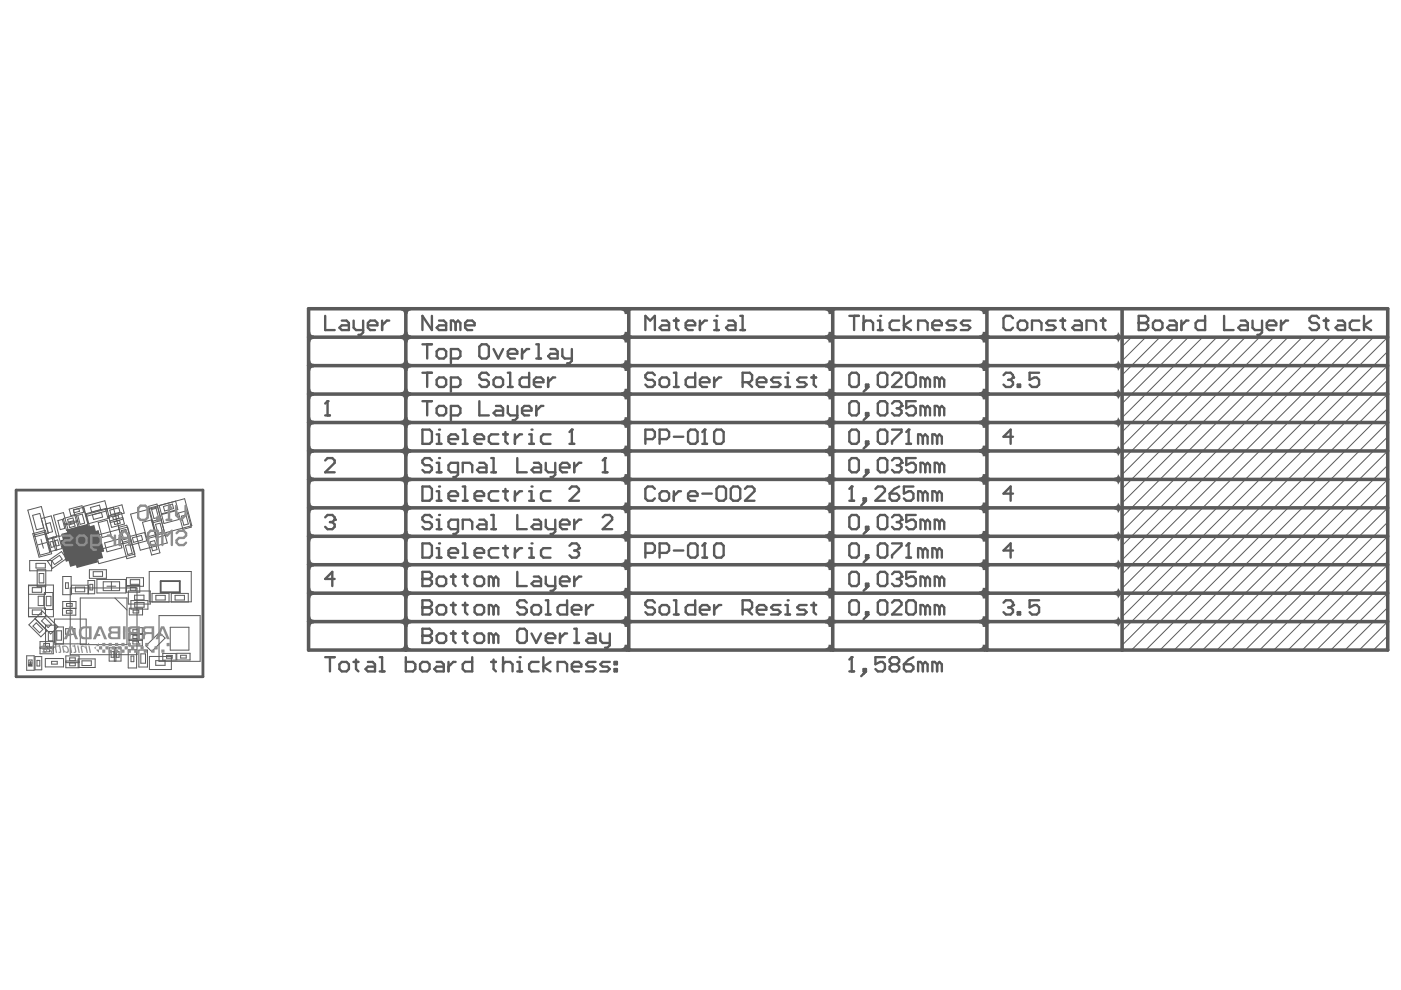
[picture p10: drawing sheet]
<svg xmlns="http://www.w3.org/2000/svg" width="297mm" height="210mm" viewBox="0 0 297 210" stroke-linecap="round" stroke-linejoin="round" font-family="sans-serif">
<g fill="none" stroke="#5a5a5a" stroke-width=".21">
<path d="M6.9 113.2l2.7-.8 1.4 5-2.7 .7zM8.7 114.3l.5 1.9M9.9 115l-1.9 .5M10 114.2l2.4-.6 .7 2.7-2.4 .7zM10.1 119l2.9-2.1 1.1 1.5-3 2.1zM11 114l.8 2.7M11.3 113.9l.8 2.7M13.4 109.9l2.7-.7 .7 2.5-2.7 .8zM14.7 108l2.7-.8 .3 1.4-2.7 .7zM16.5 110.4l-2.8 .7M16.5 110.6l-2.7 .7M22.4 108l3.5-1 .4 1.8-3.5 .9z"/>
<path d="M23 109.4l2.7-.7 .7 2.4-2.7 .7zM26 109.7l-2.7 .7M26.1 110.1l-2.7 .7M27.2 113.8l3.5-.9 .4 1.8-3.5 .9zM27.7 114.5l-1.7 .5 .9 3.5 1.8-.5-1.8-6.6-1.8 .4 1 3.5 1.7-.5M31.2 114.2l1.8-.5 .9 3.5-1.8 .5zM31.5 107.3l1.8-.4 1.8 6.6-1.8 .5zM33.8 107.2l3.4-.9 .5 1.7-3.5 1zM34.1 110l-1.7 .5M34.2 110.4l-1.7 .4M37.9 108.8l1.7-.5 .9 3.5-1.7 .4zM5.7 139h1.5v3.1h-1.5z"/>
<path d="M6 128.9h3.6v1.8h-3.6zM6 124.2h3.6v1.8h-3.6zM6.1 132.5l1.3-1.3 2.6 2.5-1.3 1.3zM7.4 139.2h1.5v2.8h-1.5zM7.9 120.8h1.8v3.6h-1.8zM8.5 136h2.8v2.6h-2.8zM8.5 137.5h2.8M8.5 137.2h2.8M9.4 125.6h1.8v3.6h-1.8zM11.6 132.9h1.8v3.6h-1.8zM13.3 129h2.8v1.4h-2.8zM13.3 127.5h2.8v1.5h-2.8z"/>
<path d="M14 139.1h2.8v2.5h-2.8zM16.6 139.7h3.6v1.8h-3.6zM18.6 125.9v-2.8h1.5v2.8h-4.9v-1.8h3.6v1.8M19 120.8h3.6v1.8h-3.6zM20.5 122.9h6.2v2.8h-6.2zM22.7 124.3h1.9M23.1 137.4h2.6v2.8h-2.6zM23.6 123.4v1.8M24.2 137.4v2.8M24.6 137.4v2.8M26.8 124.1h2.8v1.5h-2.8v-3.1h3.6v1.8h-3.6M27.4 133.1h2.8v3.9h-2.8z"/>
<path d="M27.4 135.5h2.8M27.4 134.4h2.8M27.4 135.8h2.8M27.4 134.5h2.8M27.4 129h2.8v1.4h-2.8zM27.8 127.3h3.6v1.9h-3.6zM29.4 137.8h1.9v3.6h-1.9zM31.7 139.2h4.6v2.8h-4.6zM32.2 125.8h3.6v1.8h-3.6zM33.7 130.5h8.7v9.7h-8.7zM34.5 138.5h2.8v1.5h-2.8zM36.3 125.8h3.6v1.8h-3.6z"/>
<path d="M37.5 138.5h2.8v1.4h-2.8zM6.1 140.6h.7M6.4 140.2v.7M14 140.2h2.8M14 140.5h2.8"/>
</g>
<path d="M13.2 113.3l1.2-.3-.1-.6 4.2-1.1 .1 .5 1.3-.3 .3 1.2 .6-.1 1.1 4.2-.6 .2 .4 1.2-1.3 .3 .2 .6-4.2 1.1-.2-.5-1.2 .3-.4-1.2-.5 .1-1.2-4.2 .6-.2z" fill="#5a5a5a"/>
<path d="M13.2 113.3l1.2-.3-.1-.6 4.2-1.1 .1 .5 1.3-.3 .3 1.2 .6-.1 1.1 4.2-.6 .2 .4 1.2-1.3 .3 .2 .6-4.2 1.1-.2-.5-1.2 .3-.4-1.2-.5 .1-1.2-4.2 .6-.2z" fill="none" stroke="#5a5a5a" stroke-width=".3"/>
<g fill="none" stroke="#5a5a5a" stroke-width=".21">
<path d="M6.3 118.8h4.6v2.2h-4.6zM7.3 113.4l2.1-.6 1.2 4.3-2.1 .6-2.6-9.5 2.9-.8 1.5 5.6-2.9 .8M8.8 109.9l2.1-.5 1.2 4.5-2.1 .5zM10.6 114.9l.5-.1 .4 1.1-.6 .2zM11 118.9l1.6-1.1 .6 .8-1.6 1.1zM11.4 109.2l2.1-.5 1.2 4.5-2.1 .5zM11.7 114.6l.5-.1 .3 1.1-.5 .2zM14.3 110.1l1.2-.3 .1 .6-1.1 .3zM14.6 111.3l1.2-.3 .1 .5-1.1 .4zM15.6 108.1l1.1-.3 .2 .6-1.2 .3zM15.6 108.1l2.1-.5 1.2 4.5-2.1 .5zM17.7 107.4l4.5-1.2 1 3.6-4.5 1.3z"/>
<path d="M18.3 109.1l5.7-1.6 2.1 7.7-5.7 1.5zM19.4 113.8l7.7-2 1.5 5.7-7.7 2zM22.6 107.7l-4.5 1.3M22.8 108.3l-4.5 1.2M23.3 108.2l1.9-.5 .2 .9-1.9 .5zM23.9 109.6l1.2-.3 .1 .6-1.1 .3zM24.2 110.6l1.1-.3 .2 .6-1.2 .3zM25.7 112.5l1-.2 .5 1.9-1 .2zM26.6 115.7l.9-.3 .5 1.9-.9 .3zM27.7 109l5.7-1.5 2.1 7.6-5.8 1.6zM28.1 114l1.9-.5 .2 1-1.9 .5zM31.5 107.8l7.6-2.1 1.6 5.8-7.7 2z"/>
<path d="M31.8 114.9l1-.3 .5 1.9-1 .3zM32.1 108l1-.2 .5 1.9-1 .2zM33 111.2l.9-.3 .5 1.9-.9 .3zM34.6 107.4l2-.5 .2 .9-1.9 .5zM38.5 109.4l.9-.2 .5 1.9-.9 .3zM6.1 124h5.2v6.8h-5.2zM6.1 139.9h.7v1.3h-.7zM6.8 129.3h2v1h-2zM6.8 124.6h2v1h-2zM7 132.8l.7-.7 1.4 1.4-.7 .7zM7.4 131.1l1.6-1.5 3.3 3.3-1.6 1.5zM8.3 121.6h1v2h-1z"/>
<path d="M9.3 136.4h1.2v.6h-1.2zM9.3 137.6h1.2v.6h-1.2zM9.6 139.6h3.9v1.8h-3.9zM9.7 132.6h2.1v4.6h-2.1zM9.8 126.4h1v2h-1zM11.5 131.3h6.8v5.2h-6.8zM12 133.7h1v2h-1zM13.3 122.2h1.8v3.9h-1.8zM14.1 129.4h1.2v.6h-1.2zM14.1 128h1.2v.5h-1.2zM14.8 139.5h1.2v.6h-1.2zM14.9 124.7h14.1v14.1h-14.1z"/>
<path d="M16 124.5h2v1h-2zM19.1 123.9h.6v1.2h-.6zM19.8 121.2h1.9v1h-1.9zM21.9 123.4h3.5v1.8h-3.5zM23.6 138.2h.6v1.2h-.6zM24.6 138.2h.6v1.2h-.6zM27.2 137.8h1.8v3.8h-1.8zM27.2 125.3h4.7v2.8h-4.7zM27.6 122.9h2v1h-2zM27.6 124.6h1.2v.5h-1.2zM28.2 135.9h1.2v.6h-1.2zM28.2 133.5h1.2v.6h-1.2z"/>
<path d="M28.2 134.8h1.2v.6h-1.2zM28.2 129.4h1.2v.6h-1.2zM28.6 127.8h2v.9h-2zM29.9 138.6h.9v2h-.9zM31 136.9l2.8-2.8 1.2 1.2-2.8 2.8zM31.6 121.2h9v6.4h-9zM33 126.2h2v1h-2zM35.3 139h1.2v.6h-1.2zM36.1 133h4v4.8h-4zM37.1 126.2h2v1h-2zM38.3 138.9h1.2v.6h-1.2zM7.8 140h.6v1.2h-.6z"/>
<path d="M14.8 140.6h1.2v.6h-1.2zM17.4 140.1h2v1h-2zM33 140.1h2v1h-2z"/>
</g>
<path d="M6.1 140.8h.7v.4h-.7z" fill-rule="evenodd" fill="#5a5a5a"/>
<g fill="none" stroke="#5a5a5a" stroke-width=".21">
<path d="M6.9 109.3l1.5-.4 .9 3-1.6 .4zM7.6 119.4h2v1h-2zM9.7 111.1l.9-.3 .5 1.9-.9 .3zM12.3 110.4l.9-.3 .5 1.9-.9 .3zM13.8 113.7l5.7-1.6 1.6 5.7-5.8 1.6zM16.2 113l-1.8 3.1M16.5 109.3l.9-.3 .6 1.9-1 .3zM19.2 107.6l1.9-.5 .2 1-1.9 .5zM19.6 109.2l1.9-.5 .3 .9-2 .5zM20.8 110.8l1.9-.5 .9 3.2-1.9 .5zM22.2 115.1l3.1-.8 .5 1.9-3.1 .8zM30.2 110.7l1.9-.5 .8 3.2-1.8 .5z"/>
<path d="M34.3 109.1l3.1-.8 .5 1.8-3.1 .9zM8.1 126.4h1.2v2h-1.2zM8.8 131.7l.7-.7 1.4 1.4-.7 .7zM10.3 133.9h.9v2h-.9zM13.9 123.6h.6v1.2h-.6zM13.9 133.3h2v1.2h-2zM17 126.8h9.9v9.9h-9.9zM24.4 126.8l2.5 2.5M27.8 139.1h.6v1.2h-.6zM28.5 126.2h2v1h-2zM10.9 140.2h1.2v.6h-1.2z"/>
</g>
<path d="M34.1 123.2h4v2.4h-4z" fill="none" stroke="#5a5a5a" stroke-width=".39"/>
<g fill="#5a5a5a">
<path d="M65.8 124.6a.67 .67 0 0 0 .8 .8v.7a.67 .67 0 0 0-.8 .8l-.8-1.1z"/>
<path d="M84.9 119.4a.67 .67 0 0 0 .8-.8h.7a.67 .67 0 0 0 .8 .8v.7a.67 .67 0 0 0-.8 .8h-.7a.67 .67 0 0 0-.8-.8z"/>
<path d="M65.8 118.6a.67 .67 0 0 0 .8 .8v.7a.67 .67 0 0 0-.8 .8l-.8-1.2z"/>
<path d="M131.7 125.4a.67 .67 0 0 0 .7-.8h.8a.67 .67 0 0 0 .7 .8v.7a.67 .67 0 0 0-.7 .8h-.8a.67 .67 0 0 0-.7-.8z"/>
<path d="M84.9 125.4a.67 .67 0 0 0 .8-.8h.7a.67 .67 0 0 0 .8 .8v.7a.67 .67 0 0 0-.8 .8h-.7a.67 .67 0 0 0-.8-.8z"/>
<path d="M131.7 119.4a.67 .67 0 0 0 .7-.8h.8a.67 .67 0 0 0 .7 .8v.7a.67 .67 0 0 0-.7 .8h-.8a.67 .67 0 0 0-.7-.8z"/>
<path d="M84.9 107.3a.67 .67 0 0 0 .8-.8h.7a.67 .67 0 0 0 .8 .8v.8a.67 .67 0 0 0-.8 .7h-.7a.67 .67 0 0 0-.8-.7z"/>
<path d="M84.9 101.3a.67 .67 0 0 0 .8-.8h.7a.67 .67 0 0 0 .8 .8v.7a.67 .67 0 0 0-.8 .8h-.7a.67 .67 0 0 0-.8-.8z"/>
<path d="M65.8 100.5a.67 .67 0 0 0 .8 .8v.7a.67 .67 0 0 0-.8 .8l-.8-1.2z"/>
<path d="M131.7 107.3a.67 .67 0 0 0 .7-.8h.8a.67 .67 0 0 0 .7 .8v.8a.67 .67 0 0 0-.7 .7h-.8a.67 .67 0 0 0-.7-.7z"/>
<path d="M131.7 101.3a.67 .67 0 0 0 .7-.8h.8a.67 .67 0 0 0 .7 .8v.7a.67 .67 0 0 0-.7 .8h-.8a.67 .67 0 0 0-.7-.8z"/>
<path d="M65.8 106.5a.67 .67 0 0 0 .8 .8v.8a.67 .67 0 0 0-.8 .7l-.8-1.1z"/>
<path d="M65.8 112.6a.67 .67 0 0 0 .8 .7v.8a.67 .67 0 0 0-.8 .7l-.8-1.1z"/>
<path d="M84.9 113.3a.67 .67 0 0 0 .8-.7h.7a.67 .67 0 0 0 .8 .7v.8a.67 .67 0 0 0-.8 .7h-.7a.67 .67 0 0 0-.8-.7z"/>
<path d="M131.7 113.3a.67 .67 0 0 0 .7-.7h.8a.67 .67 0 0 0 .7 .7v.8a.67 .67 0 0 0-.7 .7h-.8a.67 .67 0 0 0-.7-.7z"/>
<path d="M84.9 131.4a.67 .67 0 0 0 .8-.7h.7a.67 .67 0 0 0 .8 .7v.8a.67 .67 0 0 0-.8 .7h-.7a.67 .67 0 0 0-.8-.7z"/>
<path d="M131.7 131.4a.67 .67 0 0 0 .7-.7h.8a.67 .67 0 0 0 .7 .7v.8a.67 .67 0 0 0-.7 .7h-.8a.67 .67 0 0 0-.7-.7z"/>
<path d="M131.7 137.5a.67 .67 0 0 0 .7-.8h.8a.67 .67 0 0 0 .7 .8l-1.1 .7z"/>
<path d="M65.8 130.7a.67 .67 0 0 0 .8 .7v.8a.67 .67 0 0 0-.8 .7l-.8-1.1z"/>
<path d="M84.9 137.5a.67 .67 0 0 0 .8-.8h.7a.67 .67 0 0 0 .8 .8l-1.2 .7z"/>
<path d="M131.7 89.2a.67 .67 0 0 0 .7-.7h.8a.67 .67 0 0 0 .7 .7v.8a.67 .67 0 0 0-.7 .7h-.8a.67 .67 0 0 0-.7-.7z"/>
<path d="M84.9 89.2a.67 .67 0 0 0 .8-.7h.7a.67 .67 0 0 0 .8 .7v.8a.67 .67 0 0 0-.8 .7h-.7a.67 .67 0 0 0-.8-.7z"/>
<path d="M65.8 88.5a.67 .67 0 0 0 .8 .7v.8a.67 .67 0 0 0-.8 .7l-.8-1.1z"/>
<path d="M207.6 77.1a.67 .67 0 0 0 .8-.7h.7a.67 .67 0 0 0 .8 .7v.8a.67 .67 0 0 0-.8 .8h-.7a.67 .67 0 0 0-.8-.8z"/>
<path d="M207.6 71.1a.67 .67 0 0 0 .8-.7h.7a.67 .67 0 0 0 .8 .7v.8a.67 .67 0 0 0-.8 .7h-.7a.67 .67 0 0 0-.8-.7z"/>
<path d="M236.3 71.1a.67 .67 0 0 0 .7-.7l.8 1.1-.8 1.1a.67 .67 0 0 0-.7-.7z"/>
<path d="M207.6 83.2a.67 .67 0 0 0 .8-.8h.7a.67 .67 0 0 0 .8 .8v.7a.67 .67 0 0 0-.8 .8h-.7a.67 .67 0 0 0-.8-.8z"/>
<path d="M236.3 77.1a.67 .67 0 0 0 .7-.7l.8 1.1-.8 1.2a.67 .67 0 0 0-.7-.8z"/>
<path d="M236.3 83.2a.67 .67 0 0 0 .7-.8l.8 1.2-.8 1.1a.67 .67 0 0 0-.7-.8z"/>
<path d="M207.6 89.2a.67 .67 0 0 0 .8-.7h.7a.67 .67 0 0 0 .8 .7v.8a.67 .67 0 0 0-.8 .7h-.7a.67 .67 0 0 0-.8-.7z"/>
<path d="M174.9 89.2a.67 .67 0 0 0 .8-.7h.7a.67 .67 0 0 0 .8 .7v.8a.67 .67 0 0 0-.8 .7h-.7a.67 .67 0 0 0-.8-.7z"/>
<path d="M236.3 89.2a.67 .67 0 0 0 .7-.7l.8 1.1-.8 1.1a.67 .67 0 0 0-.7-.7z"/>
<path d="M174.9 65.8l1.2-.7 1.1 .7a.67 .67 0 0 0-.8 .8h-.7a.67 .67 0 0 0-.8-.8z"/>
<path d="M65.8 70.4a.67 .67 0 0 0 .8 .7v.8a.67 .67 0 0 0-.8 .7l-.8-1.1z"/>
<path d="M131.7 65.8l1.1-.7 1.1 .7a.67 .67 0 0 0-.7 .8h-.8a.67 .67 0 0 0-.7-.8z"/>
<path d="M84.9 71.1a.67 .67 0 0 0 .8-.7h.7a.67 .67 0 0 0 .8 .7v.8a.67 .67 0 0 0-.8 .7h-.7a.67 .67 0 0 0-.8-.7z"/>
<path d="M84.9 65.8l1.1-.7 1.2 .7a.67 .67 0 0 0-.8 .8h-.7a.67 .67 0 0 0-.8-.8z"/>
<path d="M207.6 65.8l1.1-.7 1.2 .7a.67 .67 0 0 0-.8 .8h-.7a.67 .67 0 0 0-.8-.8z"/>
<path d="M174.9 71.1a.67 .67 0 0 0 .8-.7h.7a.67 .67 0 0 0 .8 .7v.8a.67 .67 0 0 0-.8 .7h-.7a.67 .67 0 0 0-.8-.7z"/>
<path d="M131.7 71.1a.67 .67 0 0 0 .7-.7h.8a.67 .67 0 0 0 .7 .7v.8a.67 .67 0 0 0-.7 .7h-.8a.67 .67 0 0 0-.7-.7z"/>
<path d="M131.7 77.1a.67 .67 0 0 0 .7-.7h.8a.67 .67 0 0 0 .7 .7v.8a.67 .67 0 0 0-.7 .8h-.8a.67 .67 0 0 0-.7-.8z"/>
<path d="M84.9 77.1a.67 .67 0 0 0 .8-.7h.7a.67 .67 0 0 0 .8 .7v.8a.67 .67 0 0 0-.8 .8h-.7a.67 .67 0 0 0-.8-.8z"/>
<path d="M84.9 83.2a.67 .67 0 0 0 .8-.8h.7a.67 .67 0 0 0 .8 .8v.7a.67 .67 0 0 0-.8 .8h-.7a.67 .67 0 0 0-.8-.8z"/>
<path d="M174.9 77.1a.67 .67 0 0 0 .8-.7h.7a.67 .67 0 0 0 .8 .7v.8a.67 .67 0 0 0-.8 .8h-.7a.67 .67 0 0 0-.8-.8z"/>
<path d="M131.7 83.2a.67 .67 0 0 0 .7-.8h.8a.67 .67 0 0 0 .7 .8v.7a.67 .67 0 0 0-.7 .8h-.8a.67 .67 0 0 0-.7-.8z"/>
<path d="M174.9 83.2a.67 .67 0 0 0 .8-.8h.7a.67 .67 0 0 0 .8 .8v.7a.67 .67 0 0 0-.8 .8h-.7a.67 .67 0 0 0-.8-.8z"/>
<path d="M65.8 76.4a.67 .67 0 0 0 .8 .7v.8a.67 .67 0 0 0-.8 .8l-.8-1.2z"/>
<path d="M65.8 82.4a.67 .67 0 0 0 .8 .8v.7a.67 .67 0 0 0-.8 .8l-.8-1.1z"/>
<path d="M236.3 95.2a.67 .67 0 0 0 .7-.7l.8 1.1-.8 1.1a.67 .67 0 0 0-.7-.7z"/>
<path d="M207.6 131.4a.67 .67 0 0 0 .8-.7h.7a.67 .67 0 0 0 .8 .7v.8a.67 .67 0 0 0-.8 .7h-.7a.67 .67 0 0 0-.8-.7z"/>
<path d="M207.6 95.2a.67 .67 0 0 0 .8-.7h.7a.67 .67 0 0 0 .8 .7v.8a.67 .67 0 0 0-.8 .7h-.7a.67 .67 0 0 0-.8-.7z"/>
<path d="M174.9 107.3a.67 .67 0 0 0 .8-.8h.7a.67 .67 0 0 0 .8 .8v.8a.67 .67 0 0 0-.8 .7h-.7a.67 .67 0 0 0-.8-.7z"/>
<path d="M174.9 125.4a.67 .67 0 0 0 .8-.8h.7a.67 .67 0 0 0 .8 .8v.7a.67 .67 0 0 0-.8 .8h-.7a.67 .67 0 0 0-.8-.8z"/>
<path d="M174.9 95.2a.67 .67 0 0 0 .8-.7h.7a.67 .67 0 0 0 .8 .7v.8a.67 .67 0 0 0-.8 .7h-.7a.67 .67 0 0 0-.8-.7z"/>
<path d="M174.9 113.3a.67 .67 0 0 0 .8-.7h.7a.67 .67 0 0 0 .8 .7v.8a.67 .67 0 0 0-.8 .7h-.7a.67 .67 0 0 0-.8-.7z"/>
<path d="M174.9 137.5a.67 .67 0 0 0 .8-.8h.7a.67 .67 0 0 0 .8 .8l-1.1 .7z"/>
<path d="M174.9 131.4a.67 .67 0 0 0 .8-.7h.7a.67 .67 0 0 0 .8 .7v.8a.67 .67 0 0 0-.8 .7h-.7a.67 .67 0 0 0-.8-.7z"/>
<path d="M236.3 119.4a.67 .67 0 0 0 .7-.8l.8 1.1-.8 1.2a.67 .67 0 0 0-.7-.8z"/>
<path d="M174.9 119.4a.67 .67 0 0 0 .8-.8h.7a.67 .67 0 0 0 .8 .8v.7a.67 .67 0 0 0-.8 .8h-.7a.67 .67 0 0 0-.8-.8z"/>
<path d="M207.6 119.4a.67 .67 0 0 0 .8-.8h.7a.67 .67 0 0 0 .8 .8v.7a.67 .67 0 0 0-.8 .8h-.7a.67 .67 0 0 0-.8-.8z"/>
<path d="M207.6 107.3a.67 .67 0 0 0 .8-.8h.7a.67 .67 0 0 0 .8 .8v.8a.67 .67 0 0 0-.8 .7h-.7a.67 .67 0 0 0-.8-.7z"/>
<path d="M207.6 137.5a.67 .67 0 0 0 .8-.8h.7a.67 .67 0 0 0 .8 .8l-1.2 .7z"/>
<path d="M236.3 101.3a.67 .67 0 0 0 .7-.8l.8 1.1-.8 1.2a.67 .67 0 0 0-.7-.8z"/>
<path d="M236.3 125.4a.67 .67 0 0 0 .7-.8l.8 1.2-.8 1.1a.67 .67 0 0 0-.7-.8z"/>
<path d="M207.6 101.3a.67 .67 0 0 0 .8-.8h.7a.67 .67 0 0 0 .8 .8v.7a.67 .67 0 0 0-.8 .8h-.7a.67 .67 0 0 0-.8-.8z"/>
<path d="M236.3 107.3a.67 .67 0 0 0 .7-.8l.8 1.2-.8 1.1a.67 .67 0 0 0-.7-.7z"/>
<path d="M236.3 131.4a.67 .67 0 0 0 .7-.7l.8 1.1-.8 1.1a.67 .67 0 0 0-.7-.7z"/>
<path d="M236.3 113.3a.67 .67 0 0 0 .7-.7l.8 1.1-.8 1.1a.67 .67 0 0 0-.7-.7z"/>
<path d="M207.6 113.3a.67 .67 0 0 0 .8-.7h.7a.67 .67 0 0 0 .8 .7v.8a.67 .67 0 0 0-.8 .7h-.7a.67 .67 0 0 0-.8-.7z"/>
<path d="M207.6 125.4a.67 .67 0 0 0 .8-.8h.7a.67 .67 0 0 0 .8 .8v.7a.67 .67 0 0 0-.8 .8h-.7a.67 .67 0 0 0-.8-.8z"/>
<path d="M174.9 101.3a.67 .67 0 0 0 .8-.8h.7a.67 .67 0 0 0 .8 .8v.7a.67 .67 0 0 0-.8 .8h-.7a.67 .67 0 0 0-.8-.8z"/>
<path d="M65.8 94.5a.67 .67 0 0 0 .8 .7v.8a.67 .67 0 0 0-.8 .7l-.8-1.1z"/>
<path d="M131.7 95.2a.67 .67 0 0 0 .7-.7h.8a.67 .67 0 0 0 .7 .7v.8a.67 .67 0 0 0-.7 .7h-.8a.67 .67 0 0 0-.7-.7z"/>
<path d="M84.9 95.2a.67 .67 0 0 0 .8-.7h.7a.67 .67 0 0 0 .8 .7v.8a.67 .67 0 0 0-.8 .7h-.7a.67 .67 0 0 0-.8-.7z"/>
</g>
<g fill="none" stroke="#5a5a5a" stroke-width=".21">
<path d="M239.9 71.5l-2 2M242.9 71.5l-5 5M245.9 71.5l-8 8M249 71.5l-11.1 11M252 71.5l-14.1 14M255 71.5l-17.1 17.1M258 71.5l-20.1 20.1M261 71.5l-23.1 23.1M264 71.5l-26.1 26.1M267.1 71.5l-29.2 29.1M270.1 71.5l-32.2 32.1M273.1 71.5l-35.2 35.2"/>
<path d="M276.1 71.5l-38.2 38.2M279.1 71.5l-41.2 41.2M282.2 71.5l-44.3 44.2M285.2 71.5l-47.3 47.2M288.2 71.5l-50.3 50.2M291.2 71.5l-53.3 53.2M294.2 74.5l-56.3 56.3M294.2 77.5l-56.3 56.3M294.2 71.5l-56.3 56.3M294.2 80.5l-56.3 56.3M294.2 86.6l-51.3 51.2M294.2 92.6l-45.2 45.2"/>
<path d="M294.2 83.6l-54.3 54.2M294.2 98.6l-39.2 39.2M294.2 95.6l-42.2 42.2M294.2 89.6l-48.3 48.2M294.2 119.7l-18.1 18.1M294.2 104.7l-33.2 33.1M294.2 107.7l-30.2 30.1M294.2 101.6l-36.2 36.2M294.2 110.7l-27.1 27.1M294.2 116.7l-21.1 21.1M294.2 113.7l-24.1 24.1M294.2 128.8l-9 9"/>
<path d="M294.2 125.8l-12 12M294.2 134.8l-3 3M294.2 122.8l-15.1 15M294.2 131.8l-6 6"/>
</g>
<g fill="none" stroke="#5a5a5a" stroke-width=".75">
<path d="M65.4 65.5h228.8v72.3h-228.8zM65.4 77.5h228.8M65.4 71.5h228.8M86 65.5v72.3M133.3 65.5v72.3M176.6 65.5v72.3M209.2 65.5v72.3M237.9 65.5v72.3M65.4 83.6h228.8M65.4 89.6h228.8M65.4 95.6h228.8M65.4 119.7h228.8"/>
<path d="M65.4 101.6h228.8M65.4 113.7h228.8M65.4 107.7h228.8M65.4 131.8h228.8M65.4 125.8h228.8"/>
</g>
<path d="M3.4 103.9h39.6v39.6h-39.6z" fill="none" stroke="#5a5a5a" stroke-width=".59"/>
<path d="M180.1 85.6l.5-.5h1l.5 .5v2l-.5 .5h-1l-.5-.5zM183.6 87.6h.5v.5h-.5zM184.1 88.1l-1 1M186.1 85.6l.5-.5h1l.5 .5v2l-.5 .5h-1l-.5-.5zM189.1 85.6l.5-.5h1l.5 .5v.5" fill="none" stroke="#5a5a5a" stroke-width=".5"/>
<circle cx="191.1" cy="86.1" r=".25" fill="#5a5a5a"/>
<g fill="none" stroke="#5a5a5a" stroke-width=".5">
<path d="M190.1 86.6h.5M190.6 86.6l.5 .5v.5l-.5 .5h-1l-.5-.5M191.1 86.1l-.5 .5M194.2 85.1h-2.1v1.5l1.1-.5h.5l.5 .5v1l-.5 .5h-1.1l-.5-.5M196.2 86.6l-.5-.5h-.5v2M196.2 86.6v1.5M196.2 86.6l.5-.5 .5 .5v1.5M199.2 86.6l-.5-.5h-.5v2M199.2 86.6v1.5M199.2 86.6l.5-.5 .5 .5v1.5M68.9 109.7l.5-.5h1.1l.5 .5v.5M138.8 103.7l-.5-.5h-1l-.5 .5v2l.5 .5h1l.5-.5"/>
<path d="M140.4 104.2h1l.5 .5v1l-.5 .5h-1l-.6-.5v-1zM142.9 104.2v2M144.4 104.2h-.5l-1 1M145.9 105.2h2v-.5l-.5-.5h-1l-.5 .5v1l.5 .5h1M148.9 104.7h2M151.9 103.7l.5-.5h1l.5 .5v2l-.5 .5h-1l-.5-.5zM154.9 103.7l.5-.5h1l.5 .5v2l-.5 .5h-1l-.5-.5zM158 103.7l.5-.5h1l.5 .5v.5l-2 2h2M214.8 104.7h-2l1.5-1.5v3"/>
</g>
<circle cx="71" cy="110.2" r=".25" fill="#5a5a5a"/>
<path d="M180.1 91.6l.5-.5h1l.5 .5v2l-.5 .5h-1l-.5-.5zM183.6 93.6h.5v.5h-.5zM184.1 94.1l-1 1M186.1 91.6l.5-.5h1l.5 .5v2l-.5 .5h-1l-.5-.5zM189.1 91.1h2v.5l-2 2v.5M192.1 94.1h1.1M192.6 91.1v3M70 110.7h.5M70.5 110.7l.5 .5v.5l-.5 .5h-1.1l-.5-.5M71 110.2l-.5 .5" fill="none" stroke="#5a5a5a" stroke-width=".5"/>
<circle cx="192.6" cy="91.1" r=".25" fill="#5a5a5a"/>
<g fill="none" stroke="#5a5a5a" stroke-width=".5">
<path d="M91.6 67v3l-2-3v3M93.1 68h1l.5 .5v1.5h-1.5l-.5-.5 .5-.5h1.5M96.6 68.5l-.5-.5h-.5v2M96.6 68.5v1.5M96.6 68.5l.5-.5 .5 .5v1.5M98.6 69h2v-.5l-.5-.5h-1l-.5 .5v1l.5 .5h1M192.6 91.1l-.5 .5M195.7 92.6l-.5-.5h-.5v2M195.7 92.6v1.5M195.7 92.6l.5-.5 .5 .5v1.5M198.7 92.6l-.5-.5h-.5v2M198.7 92.6v1.5"/>
<path d="M198.7 92.6l.5-.5 .5 .5v1.5M89.6 121.2v3.1h1.5l.5-.5v-.5l-.5-.5h-1.5"/>
</g>
<circle cx="89.6" cy="122.8" r=".25" fill="#5a5a5a"/>
<g fill="none" stroke="#5a5a5a" stroke-width=".5">
<path d="M89.6 91.1h1.5l.5 .5v2l-.5 .5h-1.5zM92.6 94.1h1M92.6 92.1h.5v2M89.6 121.2h1.5l.5 .5v.6l-.5 .5h-1.5M93.1 122.3h1l.5 .5v1l-.5 .5h-1l-.5-.5v-1zM95.6 122.3h1M96.1 121.7v2.1l.5 .5M98.1 122.3h1M98.6 121.7v2.1l.5 .5M100.6 122.8l.5-.5h1l.5 .5v1l-.5 .5h-1l-.5-.5zM104.6 122.8l-.5-.5h-.5v2M104.6 122.8v1.5"/>
<path d="M104.6 122.8l.6-.5 .5 .5v1.5M109.7 121.2v3.1h2M113.2 122.3h1l.5 .5v1.5h-1.5l-.5-.5 .5-.5h1.5M115.7 122.3v1.5l.5 .5h1.5M117.7 122.3v2.5l-.5 .5h-.5M118.7 123.3h2v-.5l-.5-.5h-1l-.5 .5v1l.5 .5h1M121.7 122.3v2M123.3 122.3h-.5l-1.1 1"/>
</g>
<circle cx="93.1" cy="91.1" r=".25" fill="#5a5a5a"/>
<path d="M95.1 93.1h2v-.5l-.5-.5h-1l-.5 .5v1l.5 .5h1M98.1 94.1h1M98.1 91.1h.5v3M100.6 93.1h2v-.5l-.5-.5h-1l-.5 .5v1l.5 .5h1M105.7 92.1h-1.6l-.5 .5v1l.5 .5h1.6M106.7 92.1h1M107.2 91.6v2l.5 .5M109.2 92.1v2M110.7 92.1h-.5l-1 1M112.2 94.1h1M112.2 92.1h.5v2" fill="none" stroke="#5a5a5a" stroke-width=".5"/>
<circle cx="112.7" cy="91.1" r=".25" fill="#5a5a5a"/>
<path d="M116.7 92.1h-1.5l-.5 .5v1l.5 .5h1.5M120.7 94.1h1M121.2 91.1v3" fill="none" stroke="#5a5a5a" stroke-width=".5"/>
<circle cx="121.2" cy="91.1" r=".25" fill="#5a5a5a"/>
<path d="M121.2 91.1l-.5 .5M91.6 109.7l-.5-.5h-1l-.5 .5v.5l.5 .5h1l.5 .5v.5l-.5 .5h-1l-.5-.5M92.6 112.2h1M92.6 110.2h.5v2M71 122.8h-2.1l1.6-1.6v3.1" fill="none" stroke="#5a5a5a" stroke-width=".5"/>
<circle cx="93.1" cy="109.2" r=".25" fill="#5a5a5a"/>
<g fill="none" stroke="#5a5a5a" stroke-width=".5">
<path d="M180.1 67h2M181.1 67v3M183.1 67v3M183.1 68.5l.5-.5h1l.5 .5v1.5M186.1 68h.5v2M186.1 70h1M97.1 112.2h-1.5l-.5-.5v-1l.5-.5h1.5v2.5l-.5 .5h-.5M98.1 112.2v-2h1.5l.5 .5v1.5M101.6 110.2h1l.5 .5v1.5h-1.5l-.5-.5 .5-.5h1.5M104.1 112.2h1.1M104.1 109.2h.5v3M109.7 109.2v3h2"/>
<path d="M113.2 110.2h1l.5 .5v1.5h-1.5l-.5-.5 .5-.5h1.5M115.7 110.2v1.5l.5 .5h1.5M117.7 110.2v2.5l-.5 .5h-.5M118.7 111.2h2v-.5l-.5-.5h-1l-.5 .5v1l.5 .5h1M121.7 110.2v2M123.3 110.2h-.5l-1.1 1M127.8 109.7l.5-.5h1l.5 .5v.5l-2 2h2"/>
</g>
<circle cx="186.6" cy="67" r=".25" fill="#5a5a5a"/>
<g fill="none" stroke="#5a5a5a" stroke-width=".5">
<path d="M190.6 68h-1.5l-.5 .5v1l.5 .5h1.5M191.6 67v3M193.2 68l-1.6 1 1.6 1M194.7 70v-2h1.5l.5 .5v1.5M197.7 69h2v-.5l-.5-.5h-1l-.5 .5v1l.5 .5h1M202.7 68h-1.5l-.5 .5 .5 .5h1l.5 .5-.5 .5h-1.5M205.7 68h-1.5l-.5 .5 .5 .5h1l.5 .5-.5 .5h-1.5M180.1 127.8l.5-.5h1l.5 .5v2l-.5 .5h-1l-.5-.5zM180.6 139.3v3.1M183.6 129.8h.5v.5h-.5zM184.1 130.3l-1 1M186.1 127.8l.5-.5h1l.5 .5v2l-.5 .5h-1l-.5-.5z"/>
<path d="M189.1 127.8l.5-.5h1l.5 .5v.5l-2 2h2M192.1 127.8l.5-.5h1.1l.5 .5v2l-.5 .5h-1.1l-.5-.5zM196.2 128.8l-.5-.5h-.5v2M196.2 128.8v1.5M196.2 128.8l.5-.5 .5 .5v1.5M199.2 128.8l-.5-.5h-.5v2M199.2 128.8v1.5M199.2 128.8l.5-.5 .5 .5v1.5M180.1 142.4h1"/>
</g>
<circle cx="180.6" cy="139.3" r=".25" fill="#5a5a5a"/>
<g fill="none" stroke="#5a5a5a" stroke-width=".5">
<path d="M138.8 79.5l-.5-.5h-1l-.5 .5v.5l.5 .5h1l.5 .5v.5l-.5 .5h-1l-.5-.5M142.9 79h.5v3M147.4 79v3h-1.5l-.5-.5v-1l.5-.5h1.5M140.4 80h1l.5 .5v1l-.5 .5h-1l-.6-.5v-1zM142.9 82h1M148.4 81h2v-.5l-.5-.5h-1l-.5 .5v1l.5 .5h1M151.4 80v2M152.9 80h-.5l-1 1M157.4 81h1.6l.5-.5v-1l-.5-.5h-1.6v3M158.5 81l1 1M160.5 81h2v-.5l-.5-.5h-1l-.5 .5v1l.5 .5h1M165.5 80h-1.5l-.5 .5 .5 .5h1l.5 .5-.5 .5h-1.5"/>
<path d="M166.5 82h1M166.5 80h.5v2M180.6 139.3l-.5 .5M187.6 139.3h-2v1.5l1-.5h.5l.5 .5v1.1l-.5 .5h-1l-.5-.5M193.7 139.3l-1.1 .5-1 1M183.1 141.9h.5v.5h-.5zM183.6 142.4l-1 1M189.1 140.8l-.5 .5v.6l.5 .5h1l.5-.5v-.6l-.5-.5M189.1 140.8l-.5-.5v-.5l.5-.5h1l.5 .5v.5l-.5 .5M189.1 140.8h1M191.6 140.8h1.6l.5 .5v.6l-.5 .5h-1.1l-.5-.5zM195.7 140.8l-.5-.5h-.5v2.1"/>
<path d="M195.7 140.8v1.6M195.7 140.8l.5-.5 .5 .5v1.6M198.7 140.8l-.5-.5h-.5v2.1M198.7 140.8v1.6M198.7 140.8l.5-.5 .5 .5v1.6"/>
</g>
<circle cx="167" cy="79" r=".25" fill="#5a5a5a"/>
<g fill="none" stroke="#5a5a5a" stroke-width=".5">
<path d="M172.5 79.5v2l.5 .5M89.6 85.1h2M90.6 85.1v3M93.1 86.1h1l.5 .5v1l-.5 .5h-1l-.5-.5v-1zM95.6 88.1h1.5l.5-.5v-1l-.5-.5h-1.5v3M101.6 85.1v3h2M105.2 86.1h1l.5 .5v1.5h-1.5l-.6-.5 .6-.5h1.5M107.7 86.1v1.5l.5 .5h1.5M109.7 86.1v2.5l-.5 .5h-.5M110.7 87.1h2v-.5l-.5-.5h-1l-.5 .5v1l.5 .5h1M113.7 86.1v2M115.2 86.1h-.5l-1 1"/>
<path d="M171 80h-1.5l-.5 .5 .5 .5h1l.5 .5-.5 .5h-1.5M172 80h1M180.1 115.7l.5-.5h1l.5 .5v2l-.5 .5h-1l-.5-.5zM183.6 117.7h.5v.5h-.5zM184.1 118.2l-1 1M186.1 115.7l.5-.5h1l.5 .5v2l-.5 .5h-1l-.5-.5zM189.1 115.2h2v.5l-2 2v.5M192.1 118.2h1.1M192.6 115.2v3"/>
</g>
<circle cx="192.6" cy="115.2" r=".25" fill="#5a5a5a"/>
<path d="M241.4 67v3h1.5l.5-.5v-.5l-.5-.5h-1.5M192.6 115.2l-.5 .5M195.7 116.7l-.5-.5h-.5v2M195.7 116.7v1.5M195.7 116.7l.5-.5 .5 .5v1.5M198.7 116.7l-.5-.5h-.5v2M198.7 116.7v1.5M198.7 116.7l.5-.5 .5 .5v1.5" fill="none" stroke="#5a5a5a" stroke-width=".5"/>
<circle cx="241.4" cy="68.5" r=".25" fill="#5a5a5a"/>
<g fill="none" stroke="#5a5a5a" stroke-width=".5">
<path d="M89.6 79h2M90.6 79v3M103.6 79.5l-.5-.5h-1l-.5 .5v.5l.5 .5h1l.5 .5v.5l-.5 .5h-1l-.5-.5M107.7 79h.5v3M112.2 79v3h-1.5l-.5-.5v-1l.5-.5h1.5M241.4 67h1.5l.5 .5v.5l-.5 .5h-1.5M244.4 68.5l.5-.5h1.1l.5 .5v1l-.5 .5h-1.1l-.5-.5zM248 68h1l.5 .5v1.5h-1.5l-.5-.5 .5-.5h1.5M250.5 68v2M252 68h-.5l-1 1M255.5 67v3h-1.5l-.5-.5v-1l.5-.5h1.5M259.5 67v3h2"/>
<path d="M263 68h1.1l.5 .5v1.5h-1.6l-.5-.5 .5-.5h1.6M265.6 68v1.5l.5 .5h1.5M267.6 68v2.5l-.5 .5h-.5M268.6 69h2v-.5l-.5-.5h-1l-.5 .5v1l.5 .5h1M271.6 68v2M273.1 68h-.5l-1 1M279.6 67.5l-.5-.5h-1l-.5 .5v.5l.5 .5h1l.5 .5v.5l-.5 .5h-1l-.5-.5M280.6 68h1.1M281.2 67.5v2l.5 .5M283.7 68h1l.5 .5v1.5h-1.5l-.5-.5 .5-.5h1.5M288.2 68h-1.5l-.5 .5v1l.5 .5h1.5M289.2 67v3"/>
<path d="M290.7 68l-1.5 1 1.5 1M93.1 80h1l.5 .5v1l-.5 .5h-1l-.5-.5v-1zM95.6 82h1.5l.5-.5v-1l-.5-.5h-1.5v3.1M105.2 80h1l.5 .5v1l-.5 .5h-1l-.6-.5v-1zM107.7 82h1M113.2 81h2v-.5l-.5-.5h-1l-.5 .5v1l.5 .5h1M116.2 80v2M117.7 80h-.5l-1 1M180.1 106.2h1M180.6 103.2v3"/>
</g>
<circle cx="180.6" cy="103.2" r=".25" fill="#5a5a5a"/>
<g fill="none" stroke="#5a5a5a" stroke-width=".5">
<path d="M180.6 103.2l-.5 .5M183.1 105.7h.5v.5h-.5zM183.6 106.2l-1 1M185.6 103.7l.5-.5h1l.5 .5v.5l-2 2h2M188.6 104.7h1.5l.5 .5v.5l-.5 .5h-1l-.5-.5zM190.6 103.2l-1 .5-1 1M193.7 103.2h-2.1v1.5l1-.5h.6l.5 .5v1l-.5 .5h-1.1l-.5-.5M195.7 104.7l-.5-.5h-.5v2M195.7 104.7v1.5M195.7 104.7l.5-.5 .5 .5v1.5M198.7 104.7l-.5-.5h-.5v2M198.7 104.7v1.5"/>
<path d="M198.7 104.7l.5-.5 .5 .5v1.5M212.8 127.8l.5-.5h1l.5 .5v.5"/>
</g>
<circle cx="214.8" cy="128.3" r=".25" fill="#5a5a5a"/>
<g fill="none" stroke="#5a5a5a" stroke-width=".5">
<path d="M68.9 67v3h2.1M72.5 68h1l.5 .5v1.5h-1.5l-.5-.5 .5-.5h1.5M75 68v1.5l.5 .5h1.5M77 68v2.5l-.5 .5h-.5M78 69h2v-.5l-.5-.5h-1l-.5 .5v1l.5 .5h1M81 68v2M82.5 68h-.5l-1 1M212.8 79.5l.5-.5h1l.5 .5v.5M213.8 128.8h.5M214.3 128.8l.5 .5v.5l-.5 .5h-1l-.5-.5M214.8 128.3l-.5 .5M215.8 129.8h.5v.5h-.5z"/>
<path d="M220.3 127.3h-2v1.5l1-.5h.5l.5 .5v1l-.5 .5h-1l-.5-.5"/>
</g>
<circle cx="214.8" cy="80" r=".25" fill="#5a5a5a"/>
<g fill="none" stroke="#5a5a5a" stroke-width=".5">
<path d="M214.8 67.5l-.5-.5h-1l-.5 .5v2l.5 .5h1l.5-.5M215.8 68.5l.5-.5h1l.5 .5v1l-.5 .5h-1l-.5-.5zM218.8 70v-2h1.5l.5 .5v1.5M220.3 79h-2v1.5l1-.5h.5l.5 .5v1l-.5 .5h-1l-.5-.5M223.8 68h-1.5l-.5 .5 .5 .5h1l.5 .5-.5 .5h-1.5M224.8 68h1M225.3 67.5v2l.5 .5M227.8 68h1.1l.5 .5v1.5h-1.6l-.5-.5 .5-.5h1.6M230.4 70v-2h1.5l.5 .5v1.5M233.4 68h1M233.9 67.5v2l.5 .5M213.8 80.5h.5"/>
<path d="M214.3 80.5l.5 .5v.5l-.5 .5h-1l-.5-.5M214.8 80l-.5 .5M215.8 81.5h.5v.5h-.5zM214.8 116.7h-2l1.5-1.5v3M89.6 127.3v3h1.5l.5-.5v-.5l-.5-.5h-1.5"/>
</g>
<circle cx="89.6" cy="128.8" r=".25" fill="#5a5a5a"/>
<g fill="none" stroke="#5a5a5a" stroke-width=".5">
<path d="M91.6 97.6l-.5-.5h-1l-.5 .5v.5l.5 .5h1l.5 .5v.5l-.5 .5h-1l-.5-.5M92.6 98.1h.5v2M92.6 100.1h1M89.6 127.3h1.5l.5 .5v.5l-.5 .5h-1.5M93.1 128.3h1l.5 .5v1l-.5 .5h-1l-.5-.5v-1zM95.6 128.3h1M96.1 127.8v2l.5 .5M98.1 128.3h1M98.6 127.8v2l.5 .5M100.6 128.8l.5-.5h1l.5 .5v1l-.5 .5h-1l-.5-.5zM104.6 128.8l-.5-.5h-.5v2M104.6 128.8v1.5"/>
<path d="M104.6 128.8l.6-.5 .5 .5v1.5M111.7 127.8l-.5-.5h-1l-.5 .5v.5l.5 .5h1l.5 .5v.5l-.5 .5h-1l-.5-.5M113.2 128.3h1l.5 .5v1l-.5 .5h-1l-.5-.5v-1zM115.7 127.3h.5v3M115.7 130.3h1M120.2 127.3v3h-1.5l-.5-.5v-1l.5-.5h1.5M121.2 129.3h2.1v-.5l-.5-.5h-1.1l-.5 .5v1l.5 .5h1.1M124.3 128.3v2M125.8 128.3h-.5l-1 1"/>
</g>
<circle cx="93.1" cy="97.1" r=".25" fill="#5a5a5a"/>
<g fill="none" stroke="#5a5a5a" stroke-width=".5">
<path d="M101.6 98.1h1l.5 .5v1.5h-1.5l-.5-.5 .5-.5h1.5M104.1 97.1h.5v3M109.7 97.1v3h2M113.2 98.1h1l.5 .5v1.5h-1.5l-.5-.5 .5-.5h1.5M115.7 98.1v1.5l.5 .5h1.5M117.7 98.1v2.5l-.5 .5h-.5M118.7 99.1h2v-.5l-.5-.5h-1l-.5 .5v1l.5 .5h1M121.7 98.1v2M123.3 98.1h-.5l-1.1 1M128.3 97.1v3M97.1 100.1h-1.5l-.5-.5v-1l.5-.5h1.5v2.5l-.5 .5h-.5M98.1 100.1v-2h1.5l.5 .5v1.5"/>
<path d="M104.1 100.1h1.1M127.8 100.1h1"/>
</g>
<circle cx="128.3" cy="97.1" r=".25" fill="#5a5a5a"/>
<path d="M128.3 97.1l-.5 .5M136.8 93.1h1.5l.5-.5v-1l-.5-.5h-1.5v3M139.8 93.1h1.6l.5-.5v-1l-.5-.5h-1.6v3M142.9 92.6h2M145.9 91.6l.5-.5h1l.5 .5v2l-.5 .5h-1l-.5-.5zM148.9 94.1h1M149.4 91.1v3" fill="none" stroke="#5a5a5a" stroke-width=".5"/>
<circle cx="149.4" cy="91.1" r=".25" fill="#5a5a5a"/>
<path d="M149.4 91.1l-.5 .5M151.4 91.6l.5-.5h1l.5 .5v2l-.5 .5h-1l-.5-.5zM89.6 133.3v3h1.5l.5-.5v-.5l-.5-.5h-1.5" fill="none" stroke="#5a5a5a" stroke-width=".5"/>
<circle cx="89.6" cy="134.8" r=".25" fill="#5a5a5a"/>
<g fill="none" stroke="#5a5a5a" stroke-width=".5">
<path d="M89.6 73h2M90.6 73v3M93.1 74h1l.5 .5v1l-.5 .5h-1l-.5-.5v-1zM95.6 76h1.5l.5-.5v-1l-.5-.5h-1.5v3M101.6 73.5l.5-.5h1l.5 .5v2l-.5 .5h-1l-.5-.5zM104.6 74l1.1 2 1-2M107.7 75h2v-.5l-.5-.5h-1l-.5 .5v1l.5 .5h1M110.7 74v2M112.2 74h-.5l-1 1M113.7 73h.5v3M113.7 76h1M116.7 74h1l.5 .5v1.5h-1.5l-.5-.5 .5-.5h1.5"/>
<path d="M119.2 74v1.5l.5 .5h1.5M121.2 74v2.5l-.5 .5h-.5M68.9 97.6l.5-.5h1.1l.5 .5v.5l-2.1 2h2.1M136.8 117.2h1.5l.5-.5v-1l-.5-.5h-1.5v3M139.8 117.2h1.6l.5-.5v-1l-.5-.5h-1.6v3M142.9 116.7h2M145.9 115.7l.5-.5h1l.5 .5v2l-.5 .5h-1l-.5-.5zM148.9 118.2h1M149.4 115.2v3M89.6 133.3h1.5l.5 .5v.5l-.5 .5h-1.5M93.1 134.3h1l.5 .5v1l-.5 .5h-1l-.5-.5v-1zM95.6 134.3h1"/>
<path d="M96.1 133.8v2l.5 .5M98.1 134.3h1M98.6 133.8v2l.5 .5M100.6 134.8l.5-.5h1l.5 .5v1l-.5 .5h-1l-.5-.5zM104.6 134.8l-.5-.5h-.5v2M104.6 134.8v1.5M104.6 134.8l.6-.5 .5 .5v1.5M109.7 133.8l.5-.5h1l.5 .5v2l-.5 .5h-1l-.5-.5zM112.7 134.3l1 2 1-2M115.7 135.3h2v-.5l-.5-.5h-1l-.5 .5v1l.5 .5h1M118.7 134.3v2M120.2 134.3h-.5l-1 1"/>
<path d="M121.7 133.3h.5v3M121.7 136.3h1.1M124.8 134.3h1l.5 .5v1.5h-1.5l-.5-.5 .5-.5h1.5M127.3 134.3v1.5l.5 .5h1.5M129.3 134.3v2.5l-.5 .5h-.5"/>
</g>
<circle cx="149.4" cy="115.2" r=".25" fill="#5a5a5a"/>
<path d="M149.4 115.2l-.5 .5M151.4 115.7l.5-.5h1l.5 .5v2l-.5 .5h-1l-.5-.5zM180.1 109.7l.5-.5h1l.5 .5v2l-.5 .5h-1l-.5-.5zM183.6 111.7h.5v.5h-.5zM184.1 112.2l-1 1M186.1 109.7l.5-.5h1l.5 .5v2l-.5 .5h-1l-.5-.5zM189.1 109.7l.5-.5h1l.5 .5v.5" fill="none" stroke="#5a5a5a" stroke-width=".5"/>
<circle cx="191.1" cy="110.2" r=".25" fill="#5a5a5a"/>
<g fill="none" stroke="#5a5a5a" stroke-width=".5">
<path d="M89.6 103.2h1.5l.5 .5v2l-.5 .5h-1.5zM92.6 106.2h1M92.6 104.2h.5v2M190.1 110.7h.5M190.6 110.7l.5 .5v.5l-.5 .5h-1l-.5-.5M191.1 110.2l-.5 .5M194.2 109.2h-2.1v1.5l1.1-.5h.5l.5 .5v1l-.5 .5h-1.1l-.5-.5M196.2 110.7l-.5-.5h-.5v2M196.2 110.7v1.5M196.2 110.7l.5-.5 .5 .5v1.5M199.2 110.7l-.5-.5h-.5v2M199.2 110.7v1.5"/>
<path d="M199.2 110.7l.5-.5 .5 .5v1.5"/>
</g>
<circle cx="93.1" cy="103.2" r=".25" fill="#5a5a5a"/>
<path d="M95.1 105.2h2v-.5l-.5-.5h-1l-.5 .5v1l.5 .5h1M98.1 106.2h1M98.1 103.2h.5v3M100.6 105.2h2v-.5l-.5-.5h-1l-.5 .5v1l.5 .5h1M105.7 104.2h-1.6l-.5 .5v1l.5 .5h1.6M106.7 104.2h1M107.2 103.7v2l.5 .5M109.2 104.2v2M110.7 104.2h-.5l-1 1M112.2 106.2h1M112.2 104.2h.5v2" fill="none" stroke="#5a5a5a" stroke-width=".5"/>
<circle cx="112.7" cy="103.2" r=".25" fill="#5a5a5a"/>
<g fill="none" stroke="#5a5a5a" stroke-width=".5">
<path d="M180.1 79.5l.5-.5h1l.5 .5v2l-.5 .5h-1l-.5-.5zM186.1 79.5l.5-.5h1l.5 .5v2l-.5 .5h-1l-.5-.5zM189.1 79.5l.5-.5h1l.5 .5v.5l-2 2h2M192.1 79.5l.5-.5h1.1l.5 .5v2l-.5 .5h-1.1l-.5-.5zM180.1 97.6l.5-.5h1l.5 .5v2l-.5 .5h-1l-.5-.5zM183.6 81.5h.5v.5h-.5zM183.6 99.6h.5v.5h-.5zM184.1 82l-1 1.1M186.1 97.6l.5-.5h1l.5 .5v2l-.5 .5h-1l-.5-.5zM189.1 97.6l.5-.5h1l.5 .5v.5M196.2 80.5l-.5-.5h-.5v2M196.2 80.5v1.5"/>
<path d="M196.2 80.5l.5-.5 .5 .5v1.5M199.2 80.5l-.5-.5h-.5v2M199.2 80.5v1.5M199.2 80.5l.5-.5 .5 .5v1.5M214.8 92.6h-2l1.5-1.5v3M116.7 104.2h-1.5l-.5 .5v1l.5 .5h1.5M120.7 103.7l.5-.5h1l.6 .5v.5l-2.1 2h2.1M184.1 100.1l-1 1"/>
</g>
<circle cx="191.1" cy="98.1" r=".25" fill="#5a5a5a"/>
<path d="M68.9 88.1h1.1M69.4 85.1v3M190.1 98.6h.5M190.6 98.6l.5 .5v.5l-.5 .5h-1l-.5-.5M191.1 98.1l-.5 .5M194.2 97.1h-2.1v1.5l1.1-.5h.5l.5 .5v1l-.5 .5h-1.1l-.5-.5M196.2 98.6l-.5-.5h-.5v2M196.2 98.6v1.5M196.2 98.6l.5-.5 .5 .5v1.5M199.2 98.6l-.5-.5h-.5v2M199.2 98.6v1.5M199.2 98.6l.5-.5 .5 .5v1.5" fill="none" stroke="#5a5a5a" stroke-width=".5"/>
<circle cx="69.4" cy="85.1" r=".25" fill="#5a5a5a"/>
<g fill="none" stroke="#5a5a5a" stroke-width=".5">
<path d="M69.4 85.1l-.5 .5M68.9 139.3h2.1M70 139.3v3.1M75.5 139.8v2.1l.5 .5M80.5 139.3h.5v3.1M86 139.3v3.1h1.6l.5-.5v-1.1l-.5-.5h-1.6M100.1 139.3v3.1h-1.5l-.5-.5v-1.1l.5-.5h1.5M104.6 139.8v2.1l.5 .5M106.7 139.3v3.1M72 140.8l.5-.5h1l.5 .5v1.1l-.5 .5h-1l-.5-.5zM75 140.3h1M78 140.3h1l.5 .5v1.6h-1.5l-.5-.5 .5-.6h1.5"/>
<path d="M80.5 142.4h1M89.1 140.8l.5-.5h1l.5 .5v1.1l-.5 .5h-1l-.5-.5zM92.6 140.3h1l.5 .5v1.6h-1.5l-.5-.5 .5-.6h1.5M95.1 140.3v2.1M96.6 140.3h-.5l-1 1M104.1 140.3h1M106.7 140.8l.5-.5h1l.5 .5v1.6M109.7 142.4h1M109.7 140.3h.5v2.1"/>
</g>
<circle cx="110.2" cy="139.3" r=".25" fill="#5a5a5a"/>
<g fill="none" stroke="#5a5a5a" stroke-width=".5">
<path d="M136.8 70v-3l1 1 1-1v3M140.4 68h1l.5 .5v1.5h-1.5l-.6-.5 .6-.5h1.5M142.9 68h1M143.4 67.5v2l.5 .5M145.4 69h2v-.5l-.5-.5h-1l-.5 .5v1l.5 .5h1M148.4 68v2M149.9 68h-.5l-1 1M151.4 68h.5v2M151.4 70h1M115.2 139.3v3.1M114.2 140.3h-1.5l-.5 .5v1.1l.5 .5h1.5M116.7 140.3l-1.5 1 1.5 1.1"/>
<path d="M118.2 142.4v-2.1h1.5l.5 .5v1.6M121.2 141.3h2.1v-.5l-.6-.5h-1l-.5 .5v1.1l.5 .5h1M126.3 140.3h-1.5l-.5 .5 .5 .5h1l.5 .6-.5 .5h-1.5M129.3 140.3h-1.5l-.5 .5 .5 .5h1l.5 .6-.5 .5h-1.5M130.3 140.3h.5v.5h-.5zM130.3 141.9h.5v.5h-.5z"/>
</g>
<circle cx="151.9" cy="67" r=".25" fill="#5a5a5a"/>
<path d="M154.4 68h1l.5 .5v1.5h-1.5l-.5-.5 .5-.5h1.5M156.9 70h1.1M156.9 67h.5v3M89.6 115.2h1.5l.5 .5v2l-.5 .5h-1.5zM92.6 118.2h1M92.6 116.2h.5v2" fill="none" stroke="#5a5a5a" stroke-width=".5"/>
<circle cx="93.1" cy="115.2" r=".25" fill="#5a5a5a"/>
<path d="M95.1 117.2h2v-.5l-.5-.5h-1l-.5 .5v1l.5 .5h1M98.1 118.2h1M98.1 115.2h.5v3M100.6 117.2h2v-.5l-.5-.5h-1l-.5 .5v1l.5 .5h1M105.7 116.2h-1.6l-.5 .5v1l.5 .5h1.6M106.7 116.2h1M107.2 115.7v2l.5 .5M109.2 116.2v2M110.7 116.2h-.5l-1 1M112.2 118.2h1M112.2 116.2h.5v2" fill="none" stroke="#5a5a5a" stroke-width=".5"/>
<circle cx="112.7" cy="115.2" r=".25" fill="#5a5a5a"/>
<path d="M116.7 116.2h-1.5l-.5 .5v1l.5 .5h1.5M120.7 115.7l.5-.5h1l.6 .5v.5" fill="none" stroke="#5a5a5a" stroke-width=".5"/>
<circle cx="122.8" cy="116.2" r=".25" fill="#5a5a5a"/>
<g fill="none" stroke="#5a5a5a" stroke-width=".5">
<path d="M121.7 116.7h.5M122.2 116.7l.6 .5v.5l-.6 .5h-1l-.5-.5M122.8 116.2l-.6 .5M138.8 127.8l-.5-.5h-1l-.5 .5v.5l.5 .5h1l.5 .5v.5l-.5 .5h-1l-.5-.5M140.4 128.3h1l.5 .5v1l-.5 .5h-1l-.6-.5v-1zM142.9 127.3h.5v3M142.9 130.3h1M147.4 127.3v3h-1.5l-.5-.5v-1l.5-.5h1.5M148.4 129.3h2v-.5l-.5-.5h-1l-.5 .5v1l.5 .5h1M151.4 128.3v2M152.9 128.3h-.5l-1 1M157.4 129.3h1.6l.5-.5v-1l-.5-.5h-1.6v3"/>
<path d="M158.5 129.3l1 1M160.5 129.3h2v-.5l-.5-.5h-1l-.5 .5v1l.5 .5h1M165.5 128.3h-1.5l-.5 .5 .5 .5h1l.5 .5-.5 .5h-1.5M166.5 130.3h1M166.5 128.3h.5v2"/>
</g>
<circle cx="167" cy="127.3" r=".25" fill="#5a5a5a"/>
<path d="M171 128.3h-1.5l-.5 .5 .5 .5h1l.5 .5-.5 .5h-1.5M172 128.3h1M172.5 127.8v2l.5 .5M180.1 121.7l.5-.5h1l.5 .5v2.1l-.5 .5h-1l-.5-.5zM183.6 123.8h.5v.5h-.5zM184.1 124.3l-1 1M186.1 121.7l.5-.5h1l.5 .5v2.1l-.5 .5h-1l-.5-.5zM189.1 121.7l.5-.5h1l.5 .5v.6" fill="none" stroke="#5a5a5a" stroke-width=".5"/>
<circle cx="191.1" cy="122.3" r=".25" fill="#5a5a5a"/>
<path d="M190.1 122.8h.5M190.6 122.8l.5 .5v.5l-.5 .5h-1l-.5-.5M191.1 122.3l-.5 .5M194.2 121.2h-2.1v1.6l1.1-.5h.5l.5 .5v1l-.5 .5h-1.1l-.5-.5M196.2 122.8l-.5-.5h-.5v2M196.2 122.8v1.5M196.2 122.8l.5-.5 .5 .5v1.5M199.2 122.8l-.5-.5h-.5v2M199.2 122.8v1.5M199.2 122.8l.5-.5 .5 .5v1.5" fill="none" stroke="#5a5a5a" stroke-width=".5"/>
<g fill="#8c8c8c">
<path d="M35.3 136.4l.7-.1v.7h-.7z"/>
<path d="M32.8 137h.6v.7h-.6v.7h-.7v-.6l.7-.1z"/>
<path d="M34.2 137.7h.7v.7h-.7z"/>
<path d="M34.1 132.8h.7l1.2 2.7h-.6l-.9-2.2-.5 1 .4 .1 .2 .4-.7 .1-.3 .6h-.6z"/>
<path d="M10 136.9h.2l.7 1.1 .2-1.1h.2l-.2 1.5-.3-.1z"/>
<path d="M11.5 136.3h.2v.2h-.2z"/>
<path d="M11.6 136.9a.35 .35 0 0 1 .3 .5l.1 1h-.2z"/>
<path d="M12.1 136.9h.4l.1-.3 .1 .1 .3 1.5-.2 .2h-.4v-.2h.3l-.1-.7a.37 .37 0 0 0-.4-.4z"/>
<path d="M14.7 136.3h.2v.2l-.2 .1z"/>
<path d="M14.8 136.9h.2l.1 .2 .1 1.3h-.2z"/>
<path d="M26.4 137h.7v.7h-.7z"/>
<path d="M26.1 132.8h.5v2.7h-.5z"/>
<path d="M20.8 132.8h.7l1.2 2.7h-.6l-.9-2.2-.4 1 .3 .1 .2 .4-.7 .1-.3 .6h-.6z"/>
<path d="M16.3 136.3h.2v.2h-.2z"/>
<path d="M14.7 132.8h.7l1.1 2.7h-.6l-.8-2.2-.5 1 .4 .1 .1 .5h-.7l-.3 .6h-.5z"/>
<path d="M30.8 136.3h.6v.7h-.6z"/>
<path d="M29.1 136.3h.6l.1 .7h.7v.7h-.7v-.7h-.7z"/>
<path d="M30.5 137.7l.6 .1v.6h-.6z"/>
<path d="M27.8 137h.6v.7h-.6z"/>
<path d="M27.1 137.7h.6v.7h-.6z"/>
<path d="M28.4 137.7l.7 .1v.6h-.6z"/>
<path d="M27.1 136.3h.7v.7h-.7z"/>
<path d="M25.7 137.8l.7-.1v.7h-.6z"/>
<path d="M23 137.7l.7 .1v.6h-.7z"/>
<path d="M23.7 137h.6l.1 .7h-.7z"/>
<path d="M24.4 136.3h.7v.7h.6v.7h-.6l-.1-.7h-.6z"/>
<path d="M24.4 137.7h.7l-.1 .7h-.6z"/>
<path d="M25.7 136.3h.7v.7h-.6z"/>
<path d="M23 136.3l.7 .1v.6h-.7v.7h-.6l-.1-.7h.7z"/>
<path d="M15.3 136.9h.4l.2-.3 .3 1.3-.2 .5h-.4v-.2a.55 .55 0 0 0 .2-.9l-.1-.2h-.3z"/>
<path d="M20 137.3l.3-.2v.5z"/>
<path d="M20.9 136.4l.1 .6h-.6z"/>
<path d="M21 137h.7v.7h-.7z"/>
<path d="M20.4 137.7h.6v.6z"/>
<path d="M21.7 137.7h.6v.7h-.6z"/>
<path d="M21.7 136.3h.6v.7h-.6z"/>
<path d="M18.6 136.3h.2l.1 .2h-.2z"/>
<path d="M17.1 137a.67 .67 0 0 1 1 .3v-.4a.76 .76 0 0 1 .4 .9l.1 .6h-.2a1.11 1.11 0 0 0-.9-1.3l-.1 .2 .2 1.1h-.2l-.1-.1z"/>
<path d="M16.4 136.9h.2l.3 1.5h-.3z"/>
<path d="M18.7 136.9h.3l.2 1a.26 .26 0 0 1 .1 .3 .26 .26 0 0 1-.3 .2z"/>
<path d="M13.2 137l.1 .8a.42 .42 0 0 0 .3 .6l.1-.2a.52 .52 0 0 0 .7 .2 .52 .52 0 0 0 .1-.8l-.4-.6-.6-.1zM13.5 137.1h.4l.4 .4a.43 .43 0 0 1-.3 .7 .43 .43 0 0 1-.5-.6z"/>
<path d="M8.7 137a.5 .5 0 0 0 .5 .7l.5 .1 .1 .1a.56 .56 0 0 1-.9 .2v.1a.76 .76 0 0 0 1 0l.1-.1a.89 .89 0 0 0-.3-1 .89 .89 0 0 0-1-.1zM9 137.1h.4l.3 .4h-.6l-.2-.2z"/>
<path d="M23.1 133a.72 .72 0 0 0 .2 1.1l-.4 .5v.5l.3 .3 .4 .1h1.9v-2.7h-2zM23.5 134.5l.3-.2h1.1l.1 .8h-1.3l-.3-.4zM23.6 133.4l.3-.2h1l.1 .7h-1.3z"/>
<path d="M17 133.2l-.3 .5v.9l.4 .7 .6 .2h1.7v-2.7h-1.7zM17.6 133.3l.4-.1 .9 .1v1.8h-.9a1 1 0 0 1-.8-.7 1 1 0 0 1 .4-1.1z"/>
<path d="M30.3 133.1l-.2 .6 .4 .5-.2 .2-.2 1.1h.6l.1-.9 .6-.2 .7 .1 .1 1h.5v-2.7h-2zM30.8 133.3l1.3-.1v.8h-1.1l-.3-.2z"/>
<path d="M27.3 133l-.2 .3v.5l.4 .4a1.31 1.31 0 0 0-.4 1.2l.5 .1 .2-.8 .6-.3 .7 .1v1h.6v-2.7h-2zM27.7 133.4l.4-.2h1v.8h-1.2l-.2-.3z"/>
</g>
<g fill="none" stroke="#8c8c8c" stroke-width=".5">
<path d="M13.3 113.6h1.5l.5 .5-.5 .5h-1l-.5 .5 .5 .5h1.5M16.8 113.6h1l.5 .5v1l-.5 .5h-1l-.5-.5v-1zM19.3 115.6h1.5l.6-.5v-1l-.6-.5h-1.5v2.5l.5 .5h.5M22.9 113.6h.5l1 1M24.4 113.6v2M25.4 114.1h2M25.4 115.6v-2l1-1.1 1 1.1v2M31.4 113l.5-.5h1.5v3.1h-1.5l-.5-.5zM34.4 115.6v-3.1l1 1.1 1-1.1v3.1M35.3 110.2h1M35.8 107.2v3M37.3 107.2v2l1 1 1.1-1v-2"/>
<path d="M37.4 113l.5-.5h1.1l.5 .5v.6l-.5 .5h-1.1l-.5 .5v.5l.5 .5h1.1l.5-.5"/>
</g>
<circle cx="35.8" cy="107.2" r=".25" fill="#8c8c8c"/>
<path d="M29.3 107.7l.5-.5h1l.5 .5v2l-.5 .5h-1l-.5-.5zM33.3 109.7h.5v.5h-.5zM35.8 107.2l.5 .5" fill="none" stroke="#8c8c8c" stroke-width=".5"/>
</svg>
